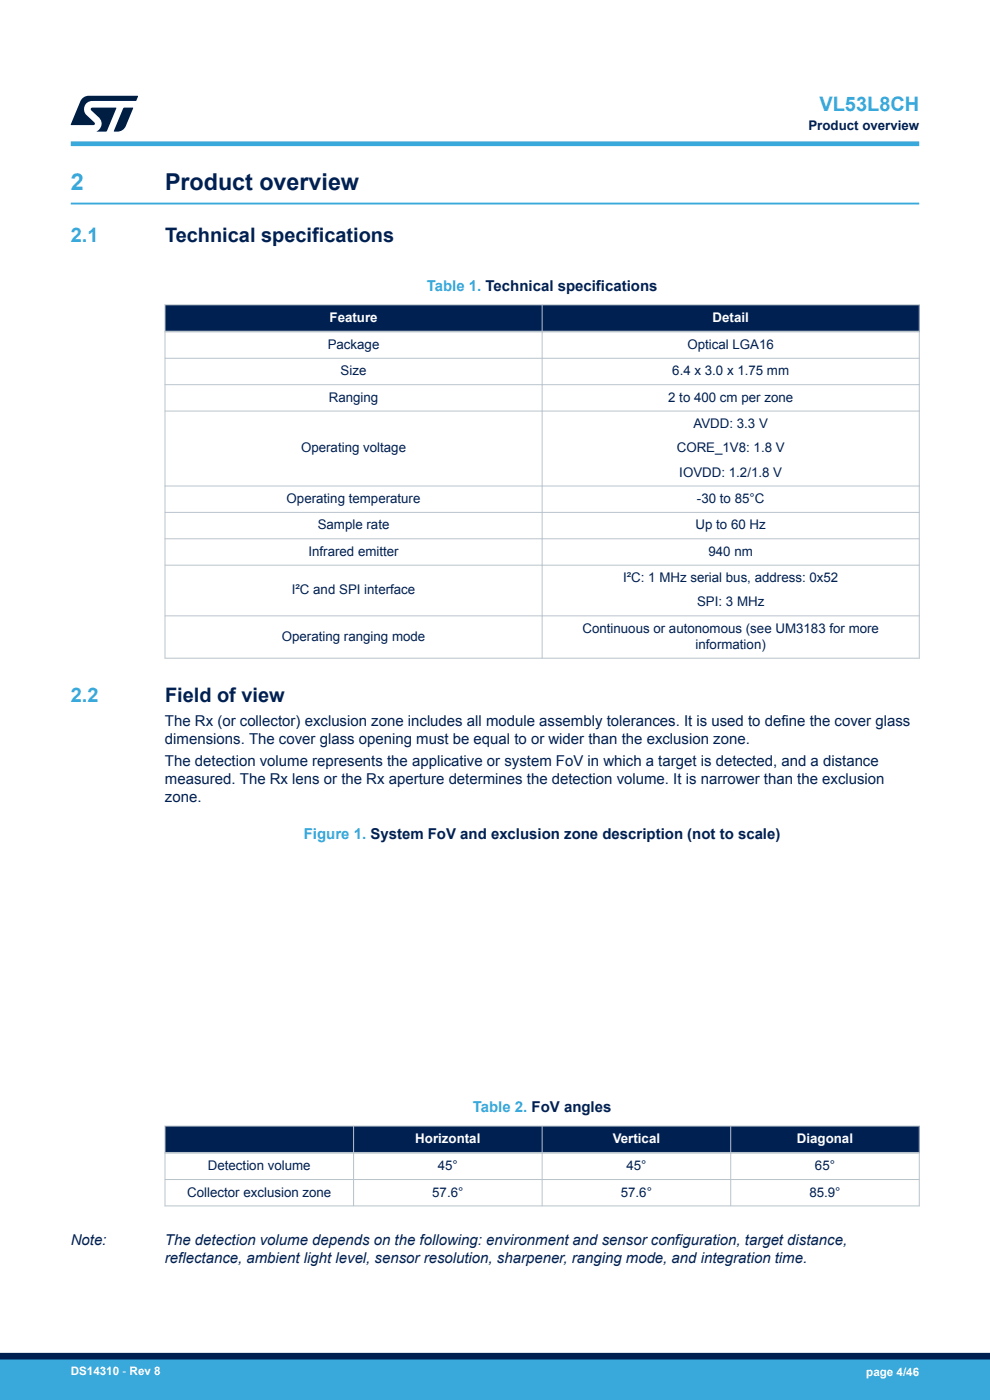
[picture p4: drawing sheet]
<svg xmlns="http://www.w3.org/2000/svg" width="210mm" height="297mm" viewBox="0 0 210 297" stroke-linecap="round" stroke-linejoin="round" font-family="sans-serif">
<defs><g id="words">
<text font-size="4.9" fill="#39a9dc" x="15" y="40.4">2</text>
<text font-size="4.9" fill="#002052" x="35" y="40.4">Product overview</text>
<g font-size="4.2" fill="#39a9dc">
<text x="173.8" y="23.5">VL53L8CH</text>
<text x="15" y="51.4">2.1</text>
<text x="15" y="148.9">2.2</text>
</g>
<g font-size="4.2" fill="#002052">
<text x="35" y="51.4">Technical specifications</text>
<text x="35" y="148.9">Field of view</text>
</g>
<g font-size="3.2" fill="#39a9dc">
<text x="90.5" y="61.7">Table 1. Technical specifications</text>
<text x="64.5" y="178.1">Figure 1. System FoV and exclusion zone description (not to scale)</text>
<text x="100.3" y="235.9">Table 2. FoV angles</text>
</g>
<g font-size="3.2" fill="#002052">
<text x="35" y="154">The Rx (or collector) exclusion zone includes all module assembly tolerances. It is used to define the cover glass</text>
<text x="35" y="157.8">dimensions. The cover glass opening must be equal to or wider than the exclusion zone.</text>
<text x="35" y="162.5">The detection volume represents the applicative or system FoV in which a target is detected, and a distance</text>
<text x="35" y="166.3">measured. The Rx lens or the Rx aperture determines the detection volume. It is narrower than the exclusion</text>
<text x="35" y="170.1">zone.</text>
<text x="15" y="264.1">Note:</text>
<text x="35" y="264.1">The detection volume depends on the following: environment and sensor configuration, target distance,</text>
<text x="35" y="268">reflectance, ambient light level, sensor resolution, sharpener, ranging mode, and integration time.</text>
</g>
<g font-size="2.8" fill="#002052">
<text x="171.5" y="27.5">Product overview</text>
<text x="69.5" y="74">Package</text>
<text x="145.8" y="74">Optical LGA16</text>
<text x="72.3" y="79.6">Size</text>
<text x="142.6" y="79.6">6.4 x 3.0 x 1.75 mm</text>
<text x="69.7" y="85.2">Ranging</text>
<text x="141.7" y="85.2">2 to 400 cm per zone</text>
<text x="63.9" y="96">Operating voltage</text>
<text x="143.5" y="96">CORE_1V8: 1.8 V</text>
<text x="147.1" y="90.8">AVDD: 3.3 V</text>
<text x="144.1" y="101.1">IOVDD: 1.2/1.8 V</text>
<text x="60.8" y="106.7">Operating temperature</text>
<text x="147.8" y="106.7">-30 to 85°C</text>
<text x="67.4" y="112.3">Sample rate</text>
<text x="147.5" y="112.3">Up to 60 Hz</text>
<text x="65.4" y="117.9">Infrared emitter</text>
<text x="150.3" y="117.9">940 nm</text>
<text x="132.2" y="123.5">I²C: 1 MHz serial bus, address: 0x52</text>
<text x="61.9" y="126.1">I²C and SPI interface</text>
<text x="147.9" y="128.7">SPI: 3 MHz</text>
<text x="59.8" y="136">Operating ranging mode</text>
<text x="123.5" y="134.3">Continuous or autonomous (see UM3183 for more</text>
<text x="147.6" y="137.6">information)</text>
<text x="44.1" y="248.2">Detection volume</text>
<text x="92.9" y="248.2">45°</text>
<text x="132.9" y="248.2">45°</text>
<text x="172.9" y="248.2">65°</text>
<text x="39.7" y="253.8">Collector exclusion zone</text>
<text x="91.7" y="253.8">57.6°</text>
<text x="131.7" y="253.8">57.6°</text>
<text x="171.7" y="253.8">85.9°</text>
</g>
<g font-size="2.8" fill="#fff">
<text x="69.9" y="68.3">Feature</text>
<text x="151.2" y="68.3">Detail</text>
<text x="88.1" y="242.5">Horizontal</text>
<text x="130" y="242.5">Vertical</text>
<text x="169" y="242.5">Diagonal</text>
</g>
<g font-size="2.5" fill="#fff">
<text x="15" y="291.6">DS14310 - Rev 8</text>
<text x="183.7" y="291.9">page 4/46</text>
</g>
</g></defs>
<path d="M15 43.2h180" fill="none" stroke="#39a9dc" stroke-width=".4"/>
<g fill="#002052">
<path d="M35 64.7h160v5.6h-160z" fill-rule="evenodd"/>
<path d="M35 64.7h160v5.6h-160z" fill-rule="evenodd"/>
</g>
<g fill="none" stroke="#b9c4ca" stroke-width=".21">
<path d="M34.9 64.7h160.2M34.9 76h160.2M35 64.6v75.1M115 64.6v75.1M195 64.6v75.1M34.9 81.6h160.2M34.9 87.2h160.2M34.9 103.1h160.2M34.9 108.7h160.2M34.9 114.3h160.2M34.9 119.9h160.2M34.9 130.6h160.2"/>
<path d="M34.9 139.6h160.2"/>
</g>
<path d="M34.9 70.3h160.2" fill="none" stroke="#b9c4ca" stroke-width=".35"/>
<g fill="#002052">
<path d="M35 238.9h160v5.7h-160z" fill-rule="evenodd"/>
<path d="M35 238.9h160v5.7h-160z" fill-rule="evenodd"/>
</g>
<path d="M34.9 238.9h160.2M35 238.8v17.1M75 238.8v17.1M115 238.8v17.1M155 238.8v17.1M195 238.8v17.1M34.9 250.2h160.2M34.9 255.8h160.2" fill="none" stroke="#b9c4ca" stroke-width=".21"/>
<path d="M34.9 244.6h160.2" fill="none" stroke="#b9c4ca" stroke-width=".35"/>
<path d="M15 30.5h180" fill="none" stroke="#39a9dc" stroke-width="1"/>
<g fill="#001e41">
<path d="M17.6 20.8l1.2-.5 10.5 .1-.5 1h-9.2a1.74 1.74 0 0 0-1.6 1 1.74 1.74 0 0 0 .3 2l1.7 1.6 .1 .2-.1 .3h-5l2.1-5z"/>
<path d="M26.2 22.9h2.1l-1.6 3.9a1.92 1.92 0 0 1-1.8 1.1h-.7l-.1-.1z"/>
<path d="M19.4 22.9l5.2-.1 .1 .1-2.1 5h-2.1a1.85 1.85 0 0 0 .5-2.9l-1.6-1.6-.2-.2z"/>
</g>
<g fill="#39a9dc">
<path d="M0 288.4h210v8.6h-210z" fill-rule="evenodd"/>
<path d="M-.1 288.4h210.2v4.4h-210.2z" fill-rule="evenodd"/>
</g>
<path d="M0 287.7h210" fill="none" stroke="#002052" stroke-width="1.4"/>
<use href="#words"/>
</svg>
